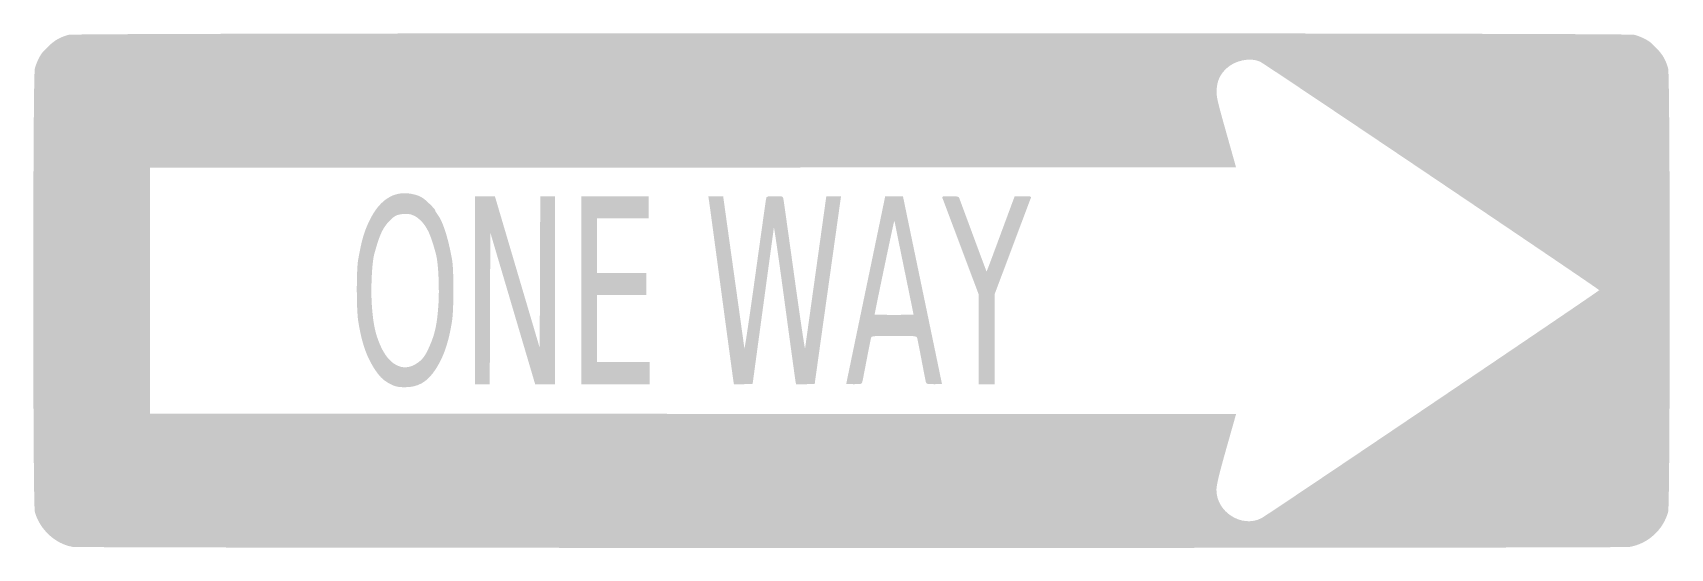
# Model space of a CAD drawing. Header units: inches. Extents: x -17.5 to 17.5, y -5.5 to 5.5.
import ezdxf

# ---------------------------------------------------------------- set-up
doc = ezdxf.new("R2010")
doc.units = ezdxf.units.IN
doc.header["$MEASUREMENT"] = 0

msp = doc.modelspace()

# ---------------------------------------------------------------- hatches: boundary and pattern name
h = msp.add_hatch(color=7)
edge = h.paths.add_edge_path()
edge.add_spline(control_points=[(-16.66715, -5.49877), (-17.0364, -5.43725), (-17.37387, -5.12318), (-17.47437, -4.7475), (-17.51895, -4.58086), (-17.51899, 4.58061), (-17.47441, 4.7475), (-17.44066, 4.87386), (-17.36501, 5.03151), (-17.30719, 5.09598), (-17.10214, 5.32461), (-16.97354, 5.41129), (-16.75125, 5.47066), (-16.58358, 5.51545), (16.58358, 5.51545), (16.75125, 5.47066), (16.87761, 5.43691), (17.03526, 5.36126), (17.09973, 5.30344), (17.32836, 5.09839), (17.41504, 4.96979), (17.47441, 4.7475), (17.51899, 4.58061), (17.51895, -4.58086), (17.47437, -4.7475), (17.3711, -5.13354), (17.03764, -5.43678), (16.64664, -5.50022), (16.46669, -5.52942), (-16.49178, -5.52798), (-16.66715, -5.49877)], knot_values=[0, 0, 0, 0, 1, 1, 1, 2, 2, 2, 3, 3, 3, 4, 4, 4, 5, 5, 5, 6, 6, 6, 7, 7, 7, 8, 8, 8, 9, 9, 9, 10, 10, 10, 10], degree=3, periodic=0)
edge = h.paths.add_edge_path(flags=0)
edge.add_spline(control_points=[(8.76911, -4.88612), (8.88712, -4.82595), (15.99947, -0.01959), (15.99944, -0.00003), (15.99941, 0.0217), (8.84355, 4.84884), (8.74125, 4.89615), (8.5349, 4.99156), (8.20394, 4.92385), (8.02172, 4.74895), (7.88533, 4.61803), (7.82476, 4.48668), (7.81356, 4.2975), (7.80498, 4.15261), (7.8212, 4.07965), (8.0162, 3.38625)], knot_values=[0, 0, 0, 0, 1, 1, 1, 2, 2, 2, 3, 3, 3, 4, 4, 4, 5, 5, 5, 5], degree=3, periodic=0)
edge.add_line((8.0162, 3.38625), (8.22817, 2.6325))
edge.add_line((8.22817, 2.6325), (-3.38967, 2.62685))
edge.add_line((-3.38967, 2.62685), (-15.0075, 2.62121))
edge.add_line((-15.0075, 2.62121), (-15.0075, -0.01125))
edge.add_line((-15.0075, -0.01125), (-15.0075, -2.64371))
edge.add_line((-15.0075, -2.64371), (-3.38937, -2.64935))
edge.add_line((-3.38937, -2.64935), (8.22876, -2.655))
edge.add_line((8.22876, -2.655), (8.01906, -3.3975))
edge.add_spline(control_points=[(8.01906, -3.3975), (7.86264, -3.95137), (7.80918, -4.1743), (7.80865, -4.275), (7.80614, -4.75184), (8.35168, -5.09896), (8.76911, -4.88612)], knot_values=[0, 0, 0, 0, 1, 1, 1, 2, 2, 2, 2], degree=3, periodic=0)
h = msp.add_hatch(color=7)
edge = h.paths.add_edge_path()
edge.add_spline(control_points=[(-9.8325, -2.02861), (-9.99872, -1.94801), (-10.07971, -1.87598), (-10.19077, -1.71), (-10.37482, -1.43495), (-10.47922, -1.13474), (-10.55462, -0.66375), (-10.59421, -0.41644), (-10.59508, 0.43619), (-10.55596, 0.6525), (-10.49061, 1.01388), (-10.45374, 1.15788), (-10.37816, 1.347), (-10.14646, 1.92671), (-9.79081, 2.168), (-9.34564, 2.0475), (-9.22113, 2.0138), (-9.17422, 1.98575), (-9.05365, 1.87297), (-8.97464, 1.79906), (-8.91, 1.72805), (-8.91, 1.71517), (-8.91, 1.70229), (-8.88645, 1.66042), (-8.85768, 1.62212), (-8.74119, 1.46712), (-8.63273, 1.12912), (-8.54654, 0.6525), (-8.50742, 0.43619), (-8.50829, -0.41644), (-8.54788, -0.66375), (-8.62158, -1.12409), (-8.7256, -1.42823), (-8.90226, -1.69984), (-9.0757, -1.9665), (-9.27644, -2.08241), (-9.55974, -2.07948), (-9.68739, -2.07815), (-9.75714, -2.06514), (-9.8325, -2.02861)], knot_values=[0, 0, 0, 0, 1, 1, 1, 2, 2, 2, 3, 3, 3, 4, 4, 4, 5, 5, 5, 6, 6, 6, 7, 7, 7, 8, 8, 8, 9, 9, 9, 10, 10, 10, 11, 11, 11, 12, 12, 12, 13, 13, 13, 13], degree=3, periodic=0)
edge = h.paths.add_edge_path(flags=0)
edge.add_spline(control_points=[(-9.31248, -1.57608), (-9.17653, -1.48901), (-9.1196, -1.41201), (-9.01949, -1.17981), (-8.91052, -0.92705), (-8.86994, -0.73513), (-8.83947, -0.32855), (-8.81397, 0.01183), (-8.83978, 0.58228), (-8.88896, 0.765), (-9.00374, 1.19146), (-9.07813, 1.35456), (-9.22219, 1.49562), (-9.35023, 1.621), (-9.47815, 1.65809), (-9.66091, 1.62284), (-9.74931, 1.60579), (-9.7924, 1.57947), (-9.88315, 1.48709), (-10.03086, 1.33675), (-10.10079, 1.1839), (-10.21354, 0.765), (-10.26272, 0.58228), (-10.28853, 0.01183), (-10.26303, -0.32855), (-10.23319, -0.72671), (-10.19397, -0.91713), (-10.09149, -1.16132), (-9.90731, -1.60018), (-9.60305, -1.76217), (-9.31248, -1.57608)], knot_values=[0, 0, 0, 0, 1, 1, 1, 2, 2, 2, 3, 3, 3, 4, 4, 4, 5, 5, 5, 6, 6, 6, 7, 7, 7, 8, 8, 8, 9, 9, 9, 10, 10, 10, 10], degree=3, periodic=0)
h = msp.add_hatch(color=7)
edge = h.paths.add_edge_path()
edge.add_line((-8.055, 0), (-8.055, 2.01375))
edge.add_line((-8.055, 2.01375), (-7.84294, 2.01375))
edge.add_line((-7.84294, 2.01375), (-7.63088, 2.01375))
edge.add_line((-7.63088, 2.01375), (-7.59943, 1.90687))
edge.add_spline(control_points=[(-7.59943, 1.90687), (-7.58214, 1.84809), (-7.36622, 1.11694), (-7.11962, 0.28209)], knot_values=[0, 0, 0, 0, 1, 1, 1, 1], degree=3, periodic=0)
edge.add_line((-7.11962, 0.28209), (-6.67125, -1.23582))
edge.add_line((-6.67125, -1.23582), (-6.66548, 0.38897))
edge.add_line((-6.66548, 0.38897), (-6.6597, 2.01375))
edge.add_line((-6.6597, 2.01375), (-6.50235, 2.01375))
edge.add_line((-6.50235, 2.01375), (-6.345, 2.01375))
edge.add_line((-6.345, 2.01375), (-6.345, 0))
edge.add_line((-6.345, 0), (-6.345, -2.01375))
edge.add_line((-6.345, -2.01375), (-6.55706, -2.01375))
edge.add_line((-6.55706, -2.01375), (-6.76912, -2.01375))
edge.add_line((-6.76912, -2.01375), (-6.80057, -1.90688))
edge.add_spline(control_points=[(-6.80057, -1.90688), (-6.81786, -1.84809), (-7.03378, -1.11694), (-7.28038, -0.28209)], knot_values=[0, 0, 0, 0, 1, 1, 1, 1], degree=3, periodic=0)
edge.add_line((-7.28038, -0.28209), (-7.72875, 1.23582))
edge.add_line((-7.72875, 1.23582), (-7.73452, -0.38897))
edge.add_line((-7.73452, -0.38897), (-7.7403, -2.01375))
edge.add_line((-7.7403, -2.01375), (-7.89765, -2.01375))
edge.add_line((-7.89765, -2.01375), (-8.055, -2.01375))
edge.add_line((-8.055, -2.01375), (-8.055, 0))
msp.add_hatch(color=7).paths.add_polyline_path([(-5.7825, 0), (-5.7825, 2.01375), (-5.0625, 2.01375), (-4.3425, 2.01375), (-4.3425, 1.7775), (-4.3425, 1.54125), (-4.89375, 1.54125), (-5.445, 1.54125), (-5.445, 0.95625), (-5.445, 0.37125), (-4.91625, 0.37125), (-4.3875, 0.37125), (-4.3875, 0.135), (-4.3875, -0.10125), (-4.91625, -0.10125), (-5.445, -0.10125), (-5.445, -0.82125), (-5.445, -1.54125), (-4.8825, -1.54125), (-4.32, -1.54125), (-4.32, -1.7775), (-4.32, -2.01375), (-5.05125, -2.01375), (-5.7825, -2.01375), (-5.7825, 0)])
h = msp.add_hatch(color=7)
edge = h.paths.add_edge_path()
edge.add_spline(control_points=[(-2.52939, -1.92938), (-2.53673, -1.88297), (-2.65401, -1.01475), (-2.79, 0), (-2.92599, 1.01475), (-3.04327, 1.88297), (-3.05061, 1.92938)], knot_values=[0, 0, 0, 0, 1, 1, 1, 2, 2, 2, 2], degree=3, periodic=0)
edge.add_line((-3.05061, 1.92938), (-3.06396, 2.01375))
edge.add_line((-3.06396, 2.01375), (-2.90448, 2.01375))
edge.add_spline(control_points=[(-2.90448, 2.01375), (-2.81676, 2.01375), (-2.745, 2.01091), (-2.745, 2.00744), (-2.745, 2.00397), (-2.6446, 1.28257), (-2.52189, 0.40432), (-2.39918, -0.47393), (-2.2954, -1.21781), (-2.29127, -1.24875), (-2.28713, -1.27969), (-2.18392, -0.58613), (-2.0619, 0.2925), (-1.93988, 1.17112), (-1.83483, 1.91784), (-1.82846, 1.95188), (-1.817, 2.01306), (-1.81492, 2.01375), (-1.6425, 2.01375), (-1.47008, 2.01375), (-1.468, 2.01306), (-1.45654, 1.95188), (-1.45017, 1.91784), (-1.34512, 1.17112), (-1.2231, 0.2925), (-1.10108, -0.58613), (-0.99787, -1.27969), (-0.99373, -1.24875), (-0.9896, -1.21781), (-0.88582, -0.47393), (-0.76311, 0.40432), (-0.6404, 1.28257), (-0.54, 2.00397), (-0.54, 2.00744), (-0.54, 2.01091), (-0.46913, 2.01375), (-0.3825, 2.01375), (-0.29587, 2.01375), (-0.22501, 2.01122), (-0.22501, 2.00813), (-0.22502, 2.00503), (-0.35158, 1.1015), (-0.50626, 0.00029), (-0.66094, -1.10093), (-0.7875, -2.00458), (-0.7875, -2.00784), (-0.7875, -2.01109), (-0.87736, -2.01375), (-0.98719, -2.01375)], knot_values=[0, 0, 0, 0, 1, 1, 1, 2, 2, 2, 3, 3, 3, 4, 4, 4, 5, 5, 5, 6, 6, 6, 7, 7, 7, 8, 8, 8, 9, 9, 9, 10, 10, 10, 11, 11, 11, 12, 12, 12, 13, 13, 13, 14, 14, 14, 15, 15, 15, 16, 16, 16, 16], degree=3, periodic=0)
edge.add_line((-0.98719, -2.01375), (-1.18688, -2.01375))
edge.add_line((-1.18688, -2.01375), (-1.19822, -1.95188))
edge.add_spline(control_points=[(-1.19822, -1.95188), (-1.20445, -1.91784), (-1.3095, -1.15087), (-1.43165, -0.2475), (-1.55381, 0.65587), (-1.65707, 1.36969), (-1.66113, 1.33875), (-1.66519, 1.30781), (-1.76897, 0.54445), (-1.89176, -0.35761), (-2.01454, -1.25967), (-2.115, -2.00132), (-2.115, -2.00573), (-2.115, -2.01014), (-2.20524, -2.01375), (-2.31552, -2.01375)], knot_values=[0, 0, 0, 0, 1, 1, 1, 2, 2, 2, 3, 3, 3, 4, 4, 4, 5, 5, 5, 5], degree=3, periodic=0)
edge.add_line((-2.31552, -2.01375), (-2.51604, -2.01375))
edge.add_line((-2.51604, -2.01375), (-2.52939, -1.92938))
h = msp.add_hatch(color=7)
edge = h.paths.add_edge_path()
edge.add_spline(control_points=[(-0.1125, -2.00703), (-0.1125, -2.00333), (0.07481, -1.1003), (0.30375, -0.0003), (0.53269, 1.09969), (0.72, 2.00286), (0.72, 2.00672), (0.72, 2.01059), (0.80606, 2.01375), (0.91125, 2.01375), (1.01644, 2.01375), (1.1025, 2.01059), (1.1025, 2.00672), (1.1025, 2.00286), (1.28981, 1.09969), (1.51875, -0.0003), (1.74769, -1.1003), (1.935, -2.00333), (1.935, -2.00703), (1.935, -2.01072), (1.86016, -2.01375), (1.76869, -2.01375), (1.61483, -2.01375), (1.60147, -2.00996), (1.5902, -1.96313), (1.5835, -1.93528), (1.54144, -1.72012), (1.49674, -1.485), (1.45204, -1.24988), (1.41018, -1.03978), (1.40372, -1.01812), (1.393, -0.98222), (1.3496, -0.97875), (0.91125, -0.97875), (0.4729, -0.97875), (0.4295, -0.98222), (0.41878, -1.01812), (0.41232, -1.03978), (0.37046, -1.24988), (0.32576, -1.485), (0.28106, -1.72012), (0.239, -1.93528), (0.2323, -1.96313), (0.22103, -2.00996), (0.20767, -2.01375), (0.05381, -2.01375), (-0.03766, -2.01375), (-0.1125, -2.01072), (-0.1125, -2.00703)], knot_values=[0, 0, 0, 0, 1, 1, 1, 2, 2, 2, 3, 3, 3, 4, 4, 4, 5, 5, 5, 6, 6, 6, 7, 7, 7, 8, 8, 8, 9, 9, 9, 10, 10, 10, 11, 11, 11, 12, 12, 12, 13, 13, 13, 14, 14, 14, 15, 15, 15, 16, 16, 16, 16], degree=3, periodic=0)
edge = h.paths.add_edge_path(flags=0)
edge.add_spline(control_points=[(1.3275, -0.52171), (1.3275, -0.51783), (1.23637, -0.071), (1.125, 0.47125), (1.01362, 1.01351), (0.9225, 1.46259), (0.9225, 1.46921), (0.9225, 1.47583), (0.91753, 1.47628), (0.91145, 1.4702), (0.90299, 1.46174), (0.495, -0.4897), (0.495, -0.52171), (0.495, -0.52558), (0.68231, -0.52875), (0.91125, -0.52875), (1.14019, -0.52875), (1.3275, -0.52558), (1.3275, -0.52171)], knot_values=[0, 0, 0, 0, 1, 1, 1, 2, 2, 2, 3, 3, 3, 4, 4, 4, 5, 5, 5, 6, 6, 6, 6], degree=3, periodic=0)
h = msp.add_hatch(color=7)
edge = h.paths.add_edge_path()
edge.add_line((2.7225, -1.05369), (2.7225, -0.09363))
edge.add_line((2.7225, -0.09363), (2.3418, 0.92068))
edge.add_spline(control_points=[(2.3418, 0.92068), (2.13242, 1.47856), (1.95415, 1.95272), (1.94565, 1.97437), (1.9317, 2.00988), (1.94787, 2.01375), (2.11019, 2.01375), (2.23348, 2.01375), (2.29355, 2.00489), (2.30087, 1.98562), (2.30675, 1.97016), (2.44065, 1.60819), (2.59842, 1.18125), (2.75619, 0.75431), (2.88696, 0.40297), (2.88903, 0.40048), (2.8929, 0.39583), (2.9346, 0.50675), (3.28614, 1.45687)], knot_values=[0, 0, 0, 0, 1, 1, 1, 2, 2, 2, 3, 3, 3, 4, 4, 4, 5, 5, 5, 6, 6, 6, 6], degree=3, periodic=0)
edge.add_line((3.28614, 1.45687), (3.49219, 2.01375))
edge.add_line((3.49219, 2.01375), (3.67225, 2.01375))
edge.add_spline(control_points=[(3.67225, 2.01375), (3.83463, 2.01375), (3.8508, 2.00988), (3.83685, 1.97437), (3.82835, 1.95272), (3.65008, 1.47856), (3.4407, 0.92068)], knot_values=[0, 0, 0, 0, 1, 1, 1, 2, 2, 2, 2], degree=3, periodic=0)
edge.add_line((3.4407, 0.92068), (3.06, -0.09363))
edge.add_line((3.06, -0.09363), (3.06, -1.05369))
edge.add_line((3.06, -1.05369), (3.06, -2.01375))
edge.add_line((3.06, -2.01375), (2.89125, -2.01375))
edge.add_line((2.89125, -2.01375), (2.7225, -2.01375))
edge.add_line((2.7225, -2.01375), (2.7225, -1.05369))

doc.saveas('drawing.dxf')
